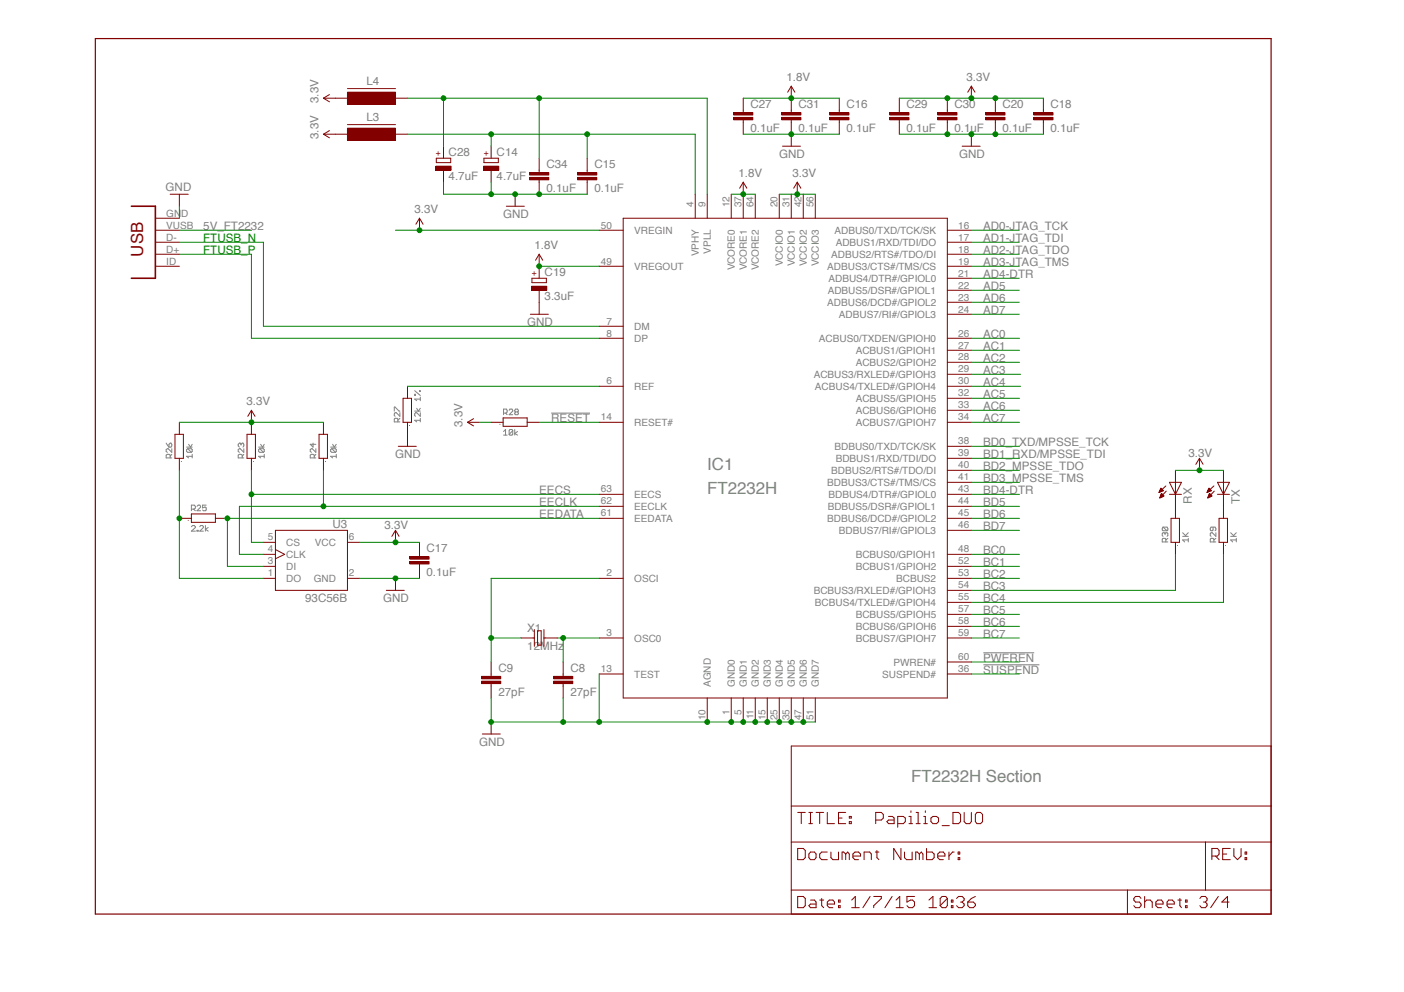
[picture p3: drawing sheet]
<svg xmlns="http://www.w3.org/2000/svg" width="297mm" height="210mm" viewBox="0 0 297 210" stroke-linecap="round" stroke-linejoin="round" font-family="sans-serif">
<defs><g id="words">
<text font-size="3.6" fill="#820000" x="30.3" y="54.3" transform="rotate(-90 30.3 54.3)">USB</text>
<g font-size="3.6" fill="#808080">
<text x="149.6" y="99.5">IC1</text>
<text x="149.6" y="104.6">FT2232H</text>
<text x="192.8" y="165.5">FT2232H Section</text>
</g>
<g font-size="2.5" fill="#808080">
<text x="166.4" y="17.2">1.8V</text>
<text x="204.5" y="17.2">3.3V</text>
<text x="67.4" y="21.8" transform="rotate(-90 67.4 21.8)">3.3V</text>
<text x="77.5" y="18">L4</text>
<text x="158.8" y="23">C27</text>
<text x="168.9" y="23">C31</text>
<text x="179.1" y="23">C16</text>
<text x="191.8" y="23">C29</text>
<text x="201.9" y="23">C30</text>
<text x="212.1" y="23">C20</text>
<text x="222.2" y="23">C18</text>
<text x="67.4" y="29.4" transform="rotate(-90 67.4 29.4)">3.3V</text>
<text x="77.5" y="25.6">L3</text>
<text x="158.8" y="28">0.1uF</text>
<text x="168.9" y="28">0.1uF</text>
<text x="179.1" y="28">0.1uF</text>
<text x="191.8" y="28">0.1uF</text>
<text x="201.9" y="28">0.1uF</text>
<text x="212.1" y="28">0.1uF</text>
<text x="222.2" y="28">0.1uF</text>
<text x="94.9" y="33">C28</text>
<text x="105.1" y="33">C14</text>
<text x="115.6" y="35.6">C34</text>
<text x="125.8" y="35.6">C15</text>
<text x="164.9" y="33.5">GND</text>
<text x="202.9" y="33.5">GND</text>
<text x="35" y="40.3">GND</text>
<text x="94.9" y="38.1">4.7uF</text>
<text x="105.1" y="38.1">4.7uF</text>
<text x="115.6" y="40.7">0.1uF</text>
<text x="125.8" y="40.7">0.1uF</text>
<text x="156.2" y="37.5">1.8V</text>
<text x="167.6" y="37.5">3.3V</text>
<text x="87.7" y="45.2">3.3V</text>
<text x="106.5" y="46.2">GND</text>
<text x="43" y="48.7">5V_FT2232</text>
<text x="113.1" y="52.8">1.8V</text>
<text x="208" y="53.8">AD2-JTAG_TDO</text>
<text x="208" y="51.3">AD1-JTAG_TDI</text>
<text x="208" y="48.7">AD0-JTAG_TCK</text>
<text x="115.2" y="58.4">C19</text>
<text x="208" y="58.9">AD4-DTR</text>
<text x="208" y="56.3">AD3-JTAG_TMS</text>
<text x="115.2" y="63.5">3.3uF</text>
<text x="208" y="63.9">AD6</text>
<text x="208" y="61.4">AD5</text>
<text x="111.5" y="69">GND</text>
<text x="208" y="71.6">AC0</text>
<text x="208" y="66.5">AD7</text>
<text x="208" y="76.6">AC2</text>
<text x="208" y="74.1">AC1</text>
<text x="208" y="81.7">AC4</text>
<text x="208" y="79.2">AC3</text>
<text x="52.1" y="85.8">3.3V</text>
<text x="116.6" y="89.3">RESET</text>
<text x="208" y="89.3">AC7</text>
<text x="208" y="86.8">AC6</text>
<text x="208" y="84.2">AC5</text>
<text x="97.8" y="90.3" transform="rotate(-90 97.8 90.3)">3.3V</text>
<text x="208" y="94.4">BD0_TXD/MPSSE_TCK</text>
<text x="83.6" y="96.9">GND</text>
<text x="208" y="99.5">BD2_MPSSE_TDO</text>
<text x="208" y="96.9">BD1_RXD/MPSSE_TDI</text>
<text x="251.4" y="96.7">3.3V</text>
<text x="114.1" y="104.6">EECS</text>
<text x="114.1" y="107.1">EECLK</text>
<text x="208" y="107.1">BD5</text>
<text x="208" y="104.6">BD4-DTR</text>
<text x="208" y="102">BD3_MPSSE_TMS</text>
<text x="252.2" y="106.6" transform="rotate(-90 252.2 106.6)">RX</text>
<text x="262.3" y="106.6" transform="rotate(-90 262.3 106.6)">TX</text>
<text x="70.3" y="111.7">U3</text>
<text x="81.3" y="111.9">3.3V</text>
<text x="114.1" y="109.6">EEDATA</text>
<text x="208" y="109.6">BD6</text>
<text x="208" y="112.2">BD7</text>
<text x="90.2" y="116.9">C17</text>
<text x="208" y="119.8">BC1</text>
<text x="208" y="117.2">BC0</text>
<text x="90.2" y="121.9">0.1uF</text>
<text x="208" y="124.9">BC3</text>
<text x="208" y="122.3">BC2</text>
<text x="64.6" y="127.4">93C56B</text>
<text x="81.1" y="127.4">GND</text>
<text x="208" y="129.9">BC5</text>
<text x="208" y="127.4">BC4</text>
<text x="111.5" y="137.6">12MHz</text>
<text x="111.5" y="133.7">X1</text>
<text x="208" y="135">BC7</text>
<text x="208" y="132.5">BC6</text>
<text x="105.5" y="142.2">C9</text>
<text x="120.7" y="142.2">C8</text>
<text x="208" y="142.6">SUSPEND</text>
<text x="208" y="140.1">PWEREN</text>
<text x="105.5" y="147.3">27pF</text>
<text x="120.7" y="147.3">27pF</text>
<text x="101.4" y="157.9">GND</text>
</g>
<g font-size="2.5" fill="#008100">
<text x="43" y="51.3">FTUSB_N</text>
<text x="43" y="53.8">FTUSB_P</text>
</g>
<g font-size="2.1" fill="#808080">
<text x="35.2" y="45.8">GND</text>
<text x="146.7" y="43.8" transform="rotate(-90 146.7 43.8)">4</text>
<text x="149.3" y="43.8" transform="rotate(-90 149.3 43.8)">9</text>
<text x="154.3" y="43.8" transform="rotate(-90 154.3 43.8)">12</text>
<text x="156.9" y="43.8" transform="rotate(-90 156.9 43.8)">37</text>
<text x="159.4" y="43.8" transform="rotate(-90 159.4 43.8)">64</text>
<text x="164.5" y="43.8" transform="rotate(-90 164.5 43.8)">20</text>
<text x="167" y="43.8" transform="rotate(-90 167 43.8)">31</text>
<text x="169.6" y="43.8" transform="rotate(-90 169.6 43.8)">42</text>
<text x="172.1" y="43.8" transform="rotate(-90 172.1 43.8)">56</text>
<text x="35.2" y="53.4">D+</text>
<text x="35.2" y="50.9">D-</text>
<text x="35.2" y="48.4">VUSB</text>
<text x="127.1" y="48.4">50</text>
<text x="134.2" y="49.5">VREGIN</text>
<text x="150.4" y="53.7" transform="rotate(-90 150.4 53.7)">VPLL</text>
<text x="176.6" y="49.5">ADBUS0/TXD/TCK/SK</text>
<text x="176.8" y="52">ADBUS1/RXD/TDI/DO</text>
<text x="202.7" y="48.4">16</text>
<text x="202.7" y="50.9">17</text>
<text x="202.7" y="53.4">18</text>
<text x="35.2" y="56">ID</text>
<text x="127.1" y="56">49</text>
<text x="134.2" y="57.1">VREGOUT</text>
<text x="147.8" y="54.3" transform="rotate(-90 147.8 54.3)">VPHY</text>
<text x="155.5" y="57.2" transform="rotate(-90 155.5 57.2)">VCORE0</text>
<text x="158" y="57.2" transform="rotate(-90 158 57.2)">VCORE1</text>
<text x="160.5" y="57.2" transform="rotate(-90 160.5 57.2)">VCORE2</text>
<text x="165.6" y="56.4" transform="rotate(-90 165.6 56.4)">VCCIO0</text>
<text x="168.2" y="56.4" transform="rotate(-90 168.2 56.4)">VCCIO1</text>
<text x="170.7" y="56.4" transform="rotate(-90 170.7 56.4)">VCCIO2</text>
<text x="173.2" y="56.4" transform="rotate(-90 173.2 56.4)">VCCIO3</text>
<text x="175" y="57.1">ADBUS3/CTS#/TMS/CS</text>
<text x="175.3" y="59.6">ADBUS4/DTR#/GPIOL0</text>
<text x="175.9" y="54.6">ADBUS2/RTS#/TDO/DI</text>
<text x="202.7" y="56">19</text>
<text x="202.7" y="58.5">21</text>
<text x="175" y="64.7">ADBUS6/DCD#/GPIOL2</text>
<text x="175.1" y="62.2">ADBUS5/DSR#/GPIOL1</text>
<text x="202.7" y="61.1">22</text>
<text x="202.7" y="63.6">23</text>
<text x="128.3" y="68.7">7</text>
<text x="128.3" y="71.2">8</text>
<text x="134.2" y="69.8">DM</text>
<text x="177.5" y="67.2">ADBUS7/RI#/GPIOL3</text>
<text x="202.7" y="66.1">24</text>
<text x="202.7" y="71.2">26</text>
<text x="134.2" y="72.3">DP</text>
<text x="173.3" y="72.3">ACBUS0/TXDEN/GPIOH0</text>
<text x="181" y="74.9">ACBUS1/GPIOH1</text>
<text x="181" y="77.4">ACBUS2/GPIOH2</text>
<text x="202.7" y="73.7">27</text>
<text x="202.7" y="76.3">28</text>
<text x="128.3" y="81.4">6</text>
<text x="134.2" y="82.5">REF</text>
<text x="172.2" y="79.9">ACBUS3/RXLED#/GPIOH3</text>
<text x="172.4" y="82.5">ACBUS4/TXLED#/GPIOH4</text>
<text x="202.7" y="78.8">29</text>
<text x="202.7" y="81.4">30</text>
<text x="202.7" y="83.9">32</text>
<text x="127.1" y="89">14</text>
<text x="181" y="85">ACBUS5/GPIOH5</text>
<text x="181" y="87.6">ACBUS6/GPIOH6</text>
<text x="202.7" y="86.4">33</text>
<text x="202.7" y="89">34</text>
<text x="134.2" y="90.1">RESET#</text>
<text x="176.6" y="95.2">BDBUS0/TXD/TCK/SK</text>
<text x="181" y="90.1">ACBUS7/GPIOH7</text>
<text x="202.7" y="94">38</text>
<text x="175.9" y="100.2">BDBUS2/RTS#/TDO/DI</text>
<text x="176.8" y="97.7">BDBUS1/RXD/TDI/DO</text>
<text x="202.7" y="96.6">39</text>
<text x="202.7" y="99.1">40</text>
<text x="202.7" y="101.7">41</text>
<text x="127.1" y="106.7">62</text>
<text x="127.1" y="104.2">63</text>
<text x="134.2" y="107.9">EECLK</text>
<text x="134.2" y="105.3">EECS</text>
<text x="175" y="102.8">BDBUS3/CTS#/TMS/CS</text>
<text x="175.1" y="107.9">BDBUS5/DSR#/GPIOL1</text>
<text x="175.3" y="105.3">BDBUS4/DTR#/GPIOL0</text>
<text x="202.7" y="104.2">43</text>
<text x="202.7" y="106.7">44</text>
<text x="127.1" y="109.3">61</text>
<text x="134.2" y="110.4">EEDATA</text>
<text x="175" y="110.4">BDBUS6/DCD#/GPIOL2</text>
<text x="177.5" y="112.9">BDBUS7/RI#/GPIOL3</text>
<text x="202.7" y="109.3">45</text>
<text x="202.7" y="111.8">46</text>
<text x="56.7" y="114.4">5</text>
<text x="56.7" y="119.4">3</text>
<text x="56.7" y="116.9">4</text>
<text x="60.6" y="115.5">CS</text>
<text x="60.6" y="118">CLK</text>
<text x="66.6" y="115.5">VCC</text>
<text x="73.8" y="114.4">6</text>
<text x="181" y="118">BCBUS0/GPIOH1</text>
<text x="202.7" y="116.9">48</text>
<text x="202.7" y="119.4">52</text>
<text x="56.7" y="122">1</text>
<text x="60.6" y="120.5">DI</text>
<text x="60.6" y="123.1">DO</text>
<text x="66.4" y="123.1">GND</text>
<text x="73.8" y="122">2</text>
<text x="128.3" y="122">2</text>
<text x="134.2" y="123.1">OSCI</text>
<text x="172.2" y="125.6">BCBUS3/RXLED#/GPIOH3</text>
<text x="181" y="120.5">BCBUS1/GPIOH2</text>
<text x="189.6" y="123.1">BCBUS2</text>
<text x="202.7" y="122">53</text>
<text x="202.7" y="124.5">54</text>
<text x="172.4" y="128.2">BCBUS4/TXLED#/GPIOH4</text>
<text x="181" y="130.7">BCBUS5/GPIOH5</text>
<text x="202.7" y="127">55</text>
<text x="202.7" y="129.6">57</text>
<text x="128.3" y="134.7">3</text>
<text x="134.2" y="135.8">OSC0</text>
<text x="181" y="133.2">BCBUS6/GPIOH6</text>
<text x="181" y="135.8">BCBUS7/GPIOH7</text>
<text x="202.7" y="132.1">58</text>
<text x="202.7" y="134.7">59</text>
<text x="127.1" y="142.3">13</text>
<text x="134.2" y="143.4">TEST</text>
<text x="186.6" y="143.4">SUSPEND#</text>
<text x="189" y="140.9">PWREN#</text>
<text x="202.7" y="142.3">36</text>
<text x="202.7" y="139.7">60</text>
<text x="150.4" y="145.4" transform="rotate(-90 150.4 145.4)">AGND</text>
<text x="155.5" y="145.4" transform="rotate(-90 155.5 145.4)">GND0</text>
<text x="158" y="145.4" transform="rotate(-90 158 145.4)">GND1</text>
<text x="160.5" y="145.4" transform="rotate(-90 160.5 145.4)">GND2</text>
<text x="163.1" y="145.4" transform="rotate(-90 163.1 145.4)">GND3</text>
<text x="165.6" y="145.4" transform="rotate(-90 165.6 145.4)">GND4</text>
<text x="168.2" y="145.4" transform="rotate(-90 168.2 145.4)">GND5</text>
<text x="170.7" y="145.4" transform="rotate(-90 170.7 145.4)">GND6</text>
<text x="173.2" y="145.4" transform="rotate(-90 173.2 145.4)">GND7</text>
<text x="149.3" y="152.4" transform="rotate(-90 149.3 152.4)">10</text>
<text x="154.3" y="151.2" transform="rotate(-90 154.3 151.2)">1</text>
<text x="156.9" y="151.2" transform="rotate(-90 156.9 151.2)">5</text>
<text x="159.4" y="152.2" transform="rotate(-90 159.4 152.2)">11</text>
<text x="162" y="152.4" transform="rotate(-90 162 152.4)">15</text>
<text x="164.5" y="152.4" transform="rotate(-90 164.5 152.4)">25</text>
<text x="167" y="152.4" transform="rotate(-90 167 152.4)">35</text>
<text x="169.6" y="152.4" transform="rotate(-90 169.6 152.4)">47</text>
<text x="172.1" y="152.4" transform="rotate(-90 172.1 152.4)">51</text>
</g>
<g font-size="1.8" fill="#820000">
<text x="93.2" y="33.1" transform="rotate(-90 93.2 33.1)">+</text>
<text x="103.3" y="33.1" transform="rotate(-90 103.3 33.1)">+</text>
<text x="113.5" y="58.5" transform="rotate(-90 113.5 58.5)">+</text>
</g>
</g></defs>
<g fill="none" stroke="#808080" stroke-width=".21">
<path d="M35.2 93.8l.6 .8M35.8 94l.4-.2 .1 .2-.1 .6h-.4zM36 96.9v-.6l-.2-.2-.6 .2v.6h1.1M36.3 94.9v.8l-.7-.8-.4 .2v.4l.2 .2M36.3 96.1l-.3 .5M39.5 94.6h1.2M39.7 94.9l-.2 .2v.4l.2 .2h.8M39.7 94.9h.8l.2 .2v.4l-.2 .2M39.7 94.9l.8 .8M39.9 94l.4 .6 .4-.6M40.7 96.6h-1.2l.4 .3M40.7 96.1v.8"/>
<path d="M51 94l-.2-.2-.4 .2v.4l.3 .2M51 94l.4-.2 .2 .2-.2 .6M51 94v.2M51.2 96.9v-.6l-.2-.2-.6 .2v.6h1.2M51.6 94.9v.8l-.8-.8-.4 .2v.4l.3 .2M51.6 96.1l-.4 .5M54.7 94.6h1.2M55 94.9l-.3 .2v.4l.3 .2h.7M55 94.9h.7l.2 .2v.4l-.2 .2M55 94.9l.7 .8M55.1 94l.5 .6 .3-.6M55.9 96.6h-1.2l.4 .3"/>
<path d="M55.9 96.1v.8M66.2 93.8v.8l-.6-.6h1.2M66.5 96.9v-.6l-.3-.2-.6 .2v.6h1.2M66.8 94.9v.8l-.7-.8-.5 .2v.4l.3 .2M66.8 96.1l-.3 .5M70 94.6h1.1M70.2 94.9h.8l.1 .2v.4l-.1 .2M70.2 94.9l-.2 .2v.4l.2 .2h.8M70.2 94.9l.8 .8M70.4 94l.3 .6 .4-.6M71.1 96.6h-1.1l.4 .3M71.1 96.1v.8"/>
<path d="M83.4 87v-.9l1.2 .9M84.2 89.3v-.6l-.2-.2h-.4l-.2 .2v.6h1.2M84.6 87.3v.8l-.8-.8h-.2l-.2 .3v.3l.2 .2M84.6 88.5l-.4 .4M87.7 83.4h.2v.3h-.2zM87.7 87h1.2M87.7 82.7l1.2 1M88.2 86.4l.3 .6 .4-.6M88.8 82.7h.1v.1h-.1zM88.9 88.9h-1.2l.5 .4M88.9 84v.8M88.9 87.3v.8l-.7-.8h-.3l-.2 .3v.3l.2 .2"/>
<path d="M88.9 88.5v.8M88.9 84.4h-1.2l.5 .4M106.5 87.4h.6l.2-.2-.2-.6h-.6v1.1M106.5 91.3l.5-.4v1.2M106.5 92.1h.8M107 87.4l.3 .3M107.7 86.8l.2-.2h.4l.2 .4-.8 .7h.8M108.5 91.1v.8l-.2 .2h-.4l-.2-.2M108.5 91.1l-.2-.2h-.4l-.2 .2v.8M108.5 91.1l-.8 .8M108.9 90.9v1.2M109.1 87.2l-.2-.2 .2-.4h.4l.2 .2-.2 .4"/>
<path d="M109.1 87.2l-.2 .2 .2 .3h.4l.2-.1-.2-.4M109.1 87.2h.4M109.5 91.3l-.6 .4 .6 .4M116.6 87.4h8.2M40.5 107.7h.6l.2-.2v-.4l-.2-.2h-.6v1.2M40.5 111.5l.2-.3h.4l.2 .3v.1l-.8 .8h.8M40.9 107.7l.4 .4M41.7 107.1l.2-.2h.4l.1 .4-.7 .8h.7M41.7 112.2h.2v.2h-.2zM42.3 111.5l.1-.3h.5l.1 .4-.7 .8h.7M43.5 111.2v1.2M43.6 106.9h-.7v.6l.6-.2 .1 .2v.4l-.1 .2h-.5l-.1-.2"/>
<path d="M44 111.6l-.5 .4 .5 .4M246.1 111.5l-.2 .3v.3l.2 .2h.8M246.1 111.5h.8l.2 .3v.3l-.2 .2M246.1 111.5l.8 .8M246.5 112.9l-.2-.2-.4 .2v.4l.2 .2M246.5 112.9l.2-.2 .4 .2v.4l-.2 .2M246.5 112.9v.2M246.7 114.7v-.6l-.2-.2h-.4l-.2 .2v.6h1.2M247.1 113.9l-.4 .4M250.2 113.5h1.2M250.2 112.7l.8 .8M251.4 114.3h-1.2l.4 .4"/>
<path d="M251.4 113.9v.8M251.4 112.7l-.6 .6M256.6 111.5v.6l-.1 .2-.4-.2 .1-.6h.9l.1 .3v.3l-.1 .2M256.8 114.7v-.6l-.2-.2h-.4l-.1 .2v.6h1.1M257.2 112.7v.8l-.7-.8-.4 .2v.4l.1 .2M257.2 113.9l-.4 .4M260.4 113.5h1.2M260.4 112.7l.7 .8M261.6 114.3h-1.2l.4 .4M261.6 113.9v.8M261.6 112.7l-.6 .6M208 138.1h10.8"/>
<path d="M208 140.7h11.9"/>
</g>
<g fill="none" stroke="#820000" stroke-width=".21">
<path d="M126.8 48.7h5M126.8 56.3h5M131.8 46.2h68.6v101.5h-68.6zM147.1 41.1v5.1M149.6 41.1v5.1M154.7 41.1v5.1M157.2 41.1v5.1M159.8 41.1v5.1M164.9 41.1v5.1M167.4 41.1v5.1M169.9 41.1v5.1M172.5 41.1v5.1"/>
<path d="M200.4 48.7h5.1M200.4 51.3h5.1M200.4 53.8h5.1M200.4 56.3h5.1M200.4 58.9h5.1M126.8 69h5M126.8 71.6h5M200.4 71.6h5.1M200.4 61.4h5.1M200.4 64h5.1M200.4 66.5h5.1M200.4 74.1h5.1"/>
<path d="M200.4 76.7h5.1M200.4 79.2h5.1M126.8 81.7h5M126.8 89.4h5M200.4 81.7h5.1M200.4 89.4h5.1M200.4 84.3h5.1M200.4 86.8h5.1M200.4 94.4h5.1M200.4 97h5.1M200.4 99.5h5.1M126.8 104.6h5"/>
<path d="M126.8 107.1h5M126.8 109.7h5M200.4 102.1h5.1M200.4 104.6h5.1M200.4 107.1h5.1M200.4 109.7h5.1M200.4 112.2h5.1M200.4 117.3h5.1M200.4 119.8h5.1M126.8 122.4h5M126.8 135h5M200.4 122.4h5.1"/>
<path d="M200.4 135h5.1M200.4 124.9h5.1M200.4 127.5h5.1M200.4 130h5.1M200.4 132.5h5.1M126.8 142.6h5M149.6 147.7v5.1M154.7 147.7v5.1M157.2 147.7v5.1M159.8 147.7v5.1M162.3 147.7v5.1M164.9 147.7v5.1"/>
<path d="M167.4 147.7v5.1M167.4 157.9h101.5v35.5h-101.5zM169.9 147.7v5.1M172.5 147.7v5.1M200.4 142.6h5.1M200.4 140.1h5.1M167.4 178.2h101.5M167.4 170.6h101.5M168.8 179.5h1.1l.5 .5v1.5l-.5 .4h-1.1zM168.8 171.9h1.6M169.5 171.9v2.4M171.1 171.9h.8"/>
<path d="M171.1 174.3h.8M171.5 171.9v2.4M172.7 171.9h1.6M173.4 171.9v2.4M175 171.9v2.4h1.6M177.4 173.1h.8M178.9 171.9h-1.5v2.4h1.5M179.7 173.9h.4v.4h-.4zM179.7 172.8h.4v.3h-.4zM185.3 173.5h1.2l.4-.4v-.8l-.4-.4h-1.2v2.4M185.5 180v1.5l.4 .4M188 172.8h.8l.4 .3v1.2h-1.2l-.4-.4 .4-.4h1.2"/>
<path d="M189.9 174.3h1.2l.4-.4v-.8l-.4-.3h-1.2v2.2M190.6 179.5v2.4l-1.5-2.4v2.4M192.3 174.3h.8M192.3 172.8h.4v1.5M192.7 171.6v.3M193.8 171.9h.4v2.4M193.8 174.3h.9M195.4 174.3h.8M195.4 172.8h.4v1.5M195.8 171.6v.3M196 179.5v2.4h1.2l.4-.4v-.8l-.4-.4h-1.2M197 173.1l.4-.3h.7l.5 .3v.8l-.5 .4h-.7l-.4-.4z"/>
<path d="M199.3 174.7h1.6M201.6 171.9h1.2l.4 .4v1.6l-.4 .4h-1.2zM204 171.9v2l.4 .4h.8l.3-.4v-2M206.7 171.9h.8l.4 .4v1.6l-.4 .4h-.8l-.3-.4v-1.6zM255 178.2v10.1M260.3 179.5h-1.6v2.4h1.6M261 179.5v1.6l.8 .8 .8-.8v-1.6M167.4 188.3h101.5M168.8 189.7h1.1l.5 .4v1.5l-.5 .5h-1.1zM171.5 190.5h.8l.4 .4v1.2h-1.2l-.4-.5 .4-.3h1.2M171.5 180.3h.8l.4 .4v.8l-.4 .4h-.8l-.4-.4v-.8zM173.4 190.5h.9"/>
<path d="M173.8 190.1v1.5l.5 .5M175 191.3h1.6v-.4l-.4-.4h-.7l-.5 .4v.7l.5 .5h.7M175 180.3h-1.2l-.4 .4v.8l.4 .4h1.2M175.8 180.3v1.2l.4 .4h1.2v-1.6M177.4 191.6h.3v.5h-.3zM177.4 190.5h.3v.4h-.3zM178.9 180.7l-.4-.4h-.3v1.6M178.9 180.7l.4-.4 .4 .4v1.2M178.9 180.7v1.2M180.2 192.1h1.6M180.2 190.5l.8-.8v2.4M180.4 181.1h1.7v-.4l-.5-.4h-.7l-.5 .4v.8l.5 .4h.7"/>
<path d="M182.8 181.9v-1.6h1.2l.3 .4v1.2M184.1 189.7l-1.5 2.4M184.8 189.7h1.7v.4l-1.7 1.5v.5M185.2 180.3h.7M188.7 189.7l-1.5 2.4M189.6 192.1h1.5M189.6 190.5l.8-.8v2.4M191.4 180.3v1.2l.4 .4h1.2v-1.6M193.5 189.7h-1.6v1.2l.7-.4h.5l.4 .4v.7l-.4 .5h-.8l-.4-.5M194.5 180.7l-.4-.4h-.4v1.6M194.5 180.7v1.2M194.5 180.7l.4-.4 .4 .4v1.2"/>
<path d="M196.5 192.1h1.6M196.5 190.5l.9-.8v2.4M198.4 181.1h1.5v-.4l-.3-.4h-.8l-.4 .4v.8l.4 .4h.8M200.4 190.1v1.5l-.3 .5h-.8l-.4-.5M200.4 190.1l-.3-.4h-.8l-.4 .4v1.5M200.4 190.1l-1.5 1.5M200.8 180.3v1.6M201.3 191.6h.3v.5h-.3zM201.3 190.5h.3v.4h-.3zM201.9 180.3h-.4l-.7 .8M202.4 190.1l.4-.4h.8l.4 .4v.4l-.4 .4M202.7 181.5h.4v.4h-.4z"/>
<path d="M202.7 180.3h.4v.4h-.4zM203.2 190.9h.4M203.6 190.9l.4 .4v.3l-.4 .5h-.8l-.4-.5M204.7 190.9h1.2l.5 .4v.3l-.5 .5h-.7l-.5-.5zM206.4 189.7l-.9 .4-.8 .8M238.5 188.3v5.1M241.4 190.1l-.3-.4h-.9l-.3 .4v.4l.3 .4h.9l.3 .4v.3l-.3 .5h-.9l-.3-.5M242.2 190.9l.4-.4h.8l.4 .4v1.2M242.2 189.7v2.4M244.5 191.3h1.6v-.4l-.4-.4h-.7l-.5 .4v.7l.5 .5h.7M246.9 191.3h1.5v-.4l-.4-.4h-.8l-.3 .4v.7l.3 .5h.8M249.2 190.5h.8"/>
<path d="M249.6 190.1v1.5l.4 .5M250.8 191.6h.3v.5h-.3zM250.8 190.5h.3v.4h-.3zM253.9 190.1l.3-.4h.8l.4 .4v.4l-.4 .4M254.6 190.9h.4M255 190.9l.4 .4v.3l-.4 .5h-.8l-.3-.5M256.4 181.1h1.2l.3-.4v-.7l-.3-.5h-1.2v2.4M257.2 181.1l.7 .8M257.7 189.7l-1.6 2.4M258.7 180.7h.8M260 190.9h-1.5l1.2-1.2v2.4M263.4 181.5h.4v.4h-.4z"/>
<path d="M263.4 180.3h.4v.4h-.4z"/>
</g>
<path d="M20.2 8.2h248.7v185.2h-248.7z" fill="none" stroke="#820000" stroke-width=".25"/>
<path d="M73.5 19.5h10.2v2.5h-10.2z" fill="#820000"/>
<g fill="none" stroke="#820000" stroke-width=".21">
<path d="M73.5 19.5h10.2v2.5h-10.2zM73.5 18.7h10.2M71 20.8h2.5M83.7 20.8h2.5M36 41.1h3.8M38 41.1v2.5M88.8 46.2l.7 1.2M88.8 46.2l-.8 1.2M88.8 46.2v2.5M114.1 53.8l.7 1.3M114.1 53.8l-.8 1.3M114.1 53.8v2.5"/>
<path d="M112.2 66.5h3.8M114.1 64v2.5M84.3 94.4h3.8M85.3 84.3h1.8v5.1h-1.8zM86.2 81.7v2.6M86.2 89.4v5M86.6 90h.1M98.9 89.4h2.5M98.9 89.4l1.3 .7M100.2 88.6l-1.3 .8M103.9 89.4h2.5M105.8 89.8h.1"/>
<path d="M106.4 88.4h5.1v1.8h-5.1zM111.5 89.4h2.6"/>
</g>
<path d="M112.4 60.6h3.3v.8h-3.3z" fill="#820000"/>
<g fill="none" stroke="#820000" stroke-width=".21">
<path d="M112.5 58.9h3.1v.9h-3.1zM114.1 56.3v2.6M112.5 60.6h3.2v.8h-3.2zM114.1 61.4v2.6M37 91.9h1.8v5.1h-1.8zM38 89.4v2.5M38 97v2.5M38.4 97.7h.1M52.3 91.9h1.7v5.1h-1.7zM53.2 86.8v5.1M53.2 97v2.5M53.2 86.8l.8 1.3"/>
<path d="M53.2 86.8l-.8 1.3M53.6 97.7h.1M67.5 91.9h1.8v5.1h-1.8zM68.4 89.4v2.5M68.4 97v2.5M68.9 97.7h.1M38 109.7h2.5M39.8 110.1h.1M40.5 108.7h5.1v1.8h-5.1zM45.6 109.7h2.5M83.7 112.2v2.6M83.7 112.2l.7 1.3"/>
<path d="M83.7 112.2l-.8 1.3M81.7 124.9h3.8M83.7 122.4v2.5"/>
</g>
<path d="M86.7 118.8h4.1v.5h-4.1z" fill="#820000"/>
<path d="M86.7 118.8h4.1v.5h-4.1z" fill="none" stroke="#820000" stroke-width=".21"/>
<path d="M86.7 117.8h4.1v.5h-4.1z" fill="#820000"/>
<path d="M86.7 117.8h4.1v.5h-4.1zM88.8 114.8v3M88.8 119.3v3.1" fill="none" stroke="#820000" stroke-width=".21"/>
<path d="M101.9 144.1h4v.5h-4z" fill="#820000"/>
<path d="M101.9 144.1h4v.5h-4z" fill="none" stroke="#820000" stroke-width=".21"/>
<path d="M101.9 143.1h4v.5h-4z" fill="#820000"/>
<path d="M101.9 143.1h4v.5h-4zM103.9 140.1v3M103.9 144.6v3.1" fill="none" stroke="#820000" stroke-width=".21"/>
<path d="M117.1 144.1h4.1v.5h-4.1z" fill="#820000"/>
<path d="M117.1 144.1h4.1v.5h-4.1z" fill="none" stroke="#820000" stroke-width=".21"/>
<path d="M117.1 143.1h4.1v.5h-4.1z" fill="#820000"/>
<path d="M157.2 38.6l.8 1.2M157.2 38.6l-.7 1.2M157.2 38.6v2.5M168.7 38.6l.7 1.2M168.7 38.6l-.8 1.2M168.7 38.6v2.5M117.1 143.1h4.1v.5h-4.1zM119.1 140.1v3M119.1 144.6v3.1" fill="none" stroke="#820000" stroke-width=".21"/>
<path d="M73.5 27.1h10.2v2.5h-10.2z" fill="#820000"/>
<path d="M71 28.4h2.5M73.5 27.1h10.2v2.6h-10.2zM73.5 26.4h10.2M83.7 28.4h2.5" fill="none" stroke="#820000" stroke-width=".21"/>
<path d="M92.2 35.2h3.2v.8h-3.2z" fill="#820000"/>
<path d="M92.2 35.2h3.2v.8h-3.2zM92.3 33.5h3.1v.9h-3.1zM93.8 30.9v2.6M93.8 36v2.6" fill="none" stroke="#820000" stroke-width=".21"/>
<path d="M102.3 35.2h3.2v.8h-3.2z" fill="#820000"/>
<path d="M102.3 35.2h3.2v.8h-3.2zM102.4 33.5h3v.9h-3zM103.9 30.9v2.6M103.9 36v2.6" fill="none" stroke="#820000" stroke-width=".21"/>
<path d="M112 37.5h4.1v.5h-4.1z" fill="#820000"/>
<path d="M112 37.5h4.1v.6h-4.1z" fill="none" stroke="#820000" stroke-width=".21"/>
<path d="M112 36.5h4.1v.5h-4.1z" fill="#820000"/>
<path d="M112 36.5h4.1v.5h-4.1zM114.1 33.5v3M114.1 38.1v3" fill="none" stroke="#820000" stroke-width=".21"/>
<path d="M122.2 37.5h4v.5h-4z" fill="#820000"/>
<path d="M122.2 37.5h4.1v.6h-4.1z" fill="none" stroke="#820000" stroke-width=".21"/>
<path d="M122.2 36.5h4v.5h-4z" fill="#820000"/>
<path d="M68.4 28.4l1.3 .8M68.4 28.4h2.6M68.4 20.8l1.3 .7M68.4 20.8h2.6M69.7 27.6l-1.3 .8M69.7 20l-1.3 .8M122.2 36.5h4.1v.5h-4.1zM124.2 33.5v3M124.2 38.1v3M107.1 43.6h3.8M109 41.1v2.5" fill="none" stroke="#820000" stroke-width=".21"/>
<path d="M155.2 24.8h4.1v.5h-4.1z" fill="#820000"/>
<path d="M155.2 24.8h4.1v.6h-4.1z" fill="none" stroke="#820000" stroke-width=".21"/>
<path d="M155.2 23.8h4.1v.5h-4.1z" fill="#820000"/>
<path d="M155.2 23.8h4.1v.5h-4.1zM157.2 20.8v3M157.2 25.4v3" fill="none" stroke="#820000" stroke-width=".21"/>
<path d="M165.4 24.8h4v.5h-4z" fill="#820000"/>
<path d="M165.4 24.8h4v.6h-4z" fill="none" stroke="#820000" stroke-width=".21"/>
<path d="M165.4 23.8h4v.5h-4z" fill="#820000"/>
<path d="M165.4 23.8h4v.5h-4zM167.4 20.8v3M167.4 25.4v3" fill="none" stroke="#820000" stroke-width=".21"/>
<path d="M175.5 24.8h4.1v.5h-4.1z" fill="#820000"/>
<path d="M175.5 24.8h4.1v.6h-4.1z" fill="none" stroke="#820000" stroke-width=".21"/>
<path d="M175.5 23.8h4.1v.5h-4.1z" fill="#820000"/>
<path d="M175.5 23.8h4.1v.5h-4.1zM177.6 20.8v3M177.6 25.4v3" fill="none" stroke="#820000" stroke-width=".21"/>
<path d="M188.2 24.8h4.1v.5h-4.1z" fill="#820000"/>
<path d="M188.2 24.8h4.1v.6h-4.1z" fill="none" stroke="#820000" stroke-width=".21"/>
<path d="M188.2 23.8h4.1v.5h-4.1z" fill="#820000"/>
<path d="M188.2 23.8h4.1v.5h-4.1zM190.3 20.8v3M190.3 25.4v3" fill="none" stroke="#820000" stroke-width=".21"/>
<path d="M198.4 24.8h4v.5h-4z" fill="#820000"/>
<path d="M198.4 24.8h4.1v.6h-4.1z" fill="none" stroke="#820000" stroke-width=".21"/>
<path d="M198.4 23.8h4v.5h-4z" fill="#820000"/>
<path d="M198.4 23.8h4.1v.5h-4.1zM200.4 20.8v3M200.4 25.4v3" fill="none" stroke="#820000" stroke-width=".21"/>
<path d="M208.5 24.8h4.1v.5h-4.1z" fill="#820000"/>
<path d="M208.6 24.8h4v.6h-4z" fill="none" stroke="#820000" stroke-width=".21"/>
<path d="M208.5 23.8h4.1v.5h-4.1z" fill="#820000"/>
<path d="M208.6 23.8h4v.5h-4zM210.6 20.8v3M210.6 25.4v3" fill="none" stroke="#820000" stroke-width=".21"/>
<path d="M218.7 24.8h4.1v.5h-4.1z" fill="#820000"/>
<path d="M218.7 24.8h4.1v.6h-4.1z" fill="none" stroke="#820000" stroke-width=".21"/>
<path d="M218.7 23.8h4.1v.5h-4.1z" fill="#820000"/>
<g fill="none" stroke="#820000" stroke-width=".21">
<path d="M167.4 18.2l.8 1.3M167.4 18.2l-.8 1.3M167.4 18.2v2.6M205.5 18.2l.8 1.3M205.5 18.2l-.8 1.3M205.5 18.2v2.6M165.5 30.9h3.9M167.4 28.4v2.5M203.6 30.9h3.8M205.5 28.4v2.5M218.7 23.8h4.1v.5h-4.1zM220.7 20.8v3"/>
<path d="M220.7 25.4v3M32.9 53.8h5.1M32.9 51.3h5.1M32.9 46.2h5.1M32.9 56.3h5.1M32.9 48.7h5.1M248.7 99.5v10.2M253.8 97l.7 1.2M253.8 97l-.8 1.2M253.8 97v2.5M258.8 99.5v10.2M55.7 114.8h2.6"/>
<path d="M55.7 119.8h2.6M55.7 117.3h2.6M58.3 112.2h15.2v12.7h-15.2zM58.3 116.3l1.9 1-1.9 .9M73.5 114.8h2.6M245.2 104.2h.1M245.3 104.1h.2M245.3 104h.3M245.3 103.9h.5M245.4 103.8h.6M245.4 103.8h.7M245.4 105.3h.2"/>
<path d="M245.5 103.7h.5M245.5 103.6h.4M245.5 105.2h.3M245.5 105.1h.5M245.5 105h.6M245.6 103.5h.2M245.6 103.4h.1M245.6 103.3h.1M245.6 104.9h.6M245.6 104.9h.5M245.6 104.8h.5M245.6 104.6h.3"/>
<path d="M245.6 103.3l-.4 .9M245.6 103.3l.5 .5-.9 .4M245.6 104.7h.4M245.7 104.5h.1M246.2 104.9l-.5-.5-.3 1M246.2 104.9l-.8 .5M246.7 102.8l-1.5 1.4M246.7 103.9l-1.3 1.5M247.4 102.1h2.6l-1.3 2.5zM247.4 104.6h2.6M247.8 109.7h1.7v5.1h-1.7zM248.7 114.8v2.5"/>
<path d="M249.1 115.4h.1M255.4 104.2h.1M255.5 104.1h.1M255.5 104h.3M255.5 103.9h.5M255.5 103.8h.6M255.5 103.8h.7M255.5 105.3h.2M255.5 105.2h.4M255.6 103.7h.5M255.6 103.6h.5M255.6 105.1h.5"/>
<path d="M255.6 105h.7M255.7 103.5h.3M255.7 103.4h.2M255.7 103.3h.1M255.7 104.9h.7M255.7 104.9h.6M255.7 104.8h.5M255.8 104.6h.3M255.8 104.7h.3M255.8 103.3l-.4 .9M255.8 103.3l.5 .5-.9 .4M255.9 104.5h.1"/>
<path d="M256.4 104.9l-.5-.5-.4 1M256.4 104.9l-.9 .5M256.8 102.8l-1.4 1.4M256.9 103.9l-1.4 1.5M257.6 104.6h2.5M257.6 102.1h2.5l-1.3 2.5zM257.9 109.7h1.8v5.1h-1.8zM258.8 114.8v2.5M259.3 115.4h.1M55.7 122.4h2.6M73.5 122.4h2.6M110.3 135h2.8"/>
<path d="M113.1 133.2v3.6M113.7 133.5h.8v3h-.8zM115.1 133.2v3.6M115.1 135h2.8M102 155.3h3.9M103.9 152.8v2.5"/>
</g>
<path d="M27.8 43.6h5.1v15.3h-5.1" fill="none" stroke="#820000" stroke-width=".34"/>
<path d="M38 51.3h17.7v17.7h71.1M38 53.8h15.2v17.8h73.6M83.7 122.4h5.1" fill="none" stroke="#008100" stroke-width=".21"/>
<circle cx="83.7" cy="122.4" r=".51" fill="#008100"/>
<g fill="none" stroke="#008100" stroke-width=".21">
<path d="M93.8 38.6v2.5h30.4M103.9 38.6v2.5M76.1 122.4h7.6"/>
<circle cx="83.7" cy="122.4" r=".51"/>
</g>
<circle cx="114" cy="41.1" r=".51" fill="#008100"/>
<circle cx="114.1" cy="41.1" r=".51" fill="none" stroke="#008100" stroke-width=".21"/>
<circle cx="103.9" cy="41.1" r=".51" fill="#008100"/>
<circle cx="103.9" cy="41.1" r=".51" fill="none" stroke="#008100" stroke-width=".21"/>
<circle cx="109" cy="41.1" r=".51" fill="#008100"/>
<g fill="none" stroke="#008100" stroke-width=".21">
<path d="M157.2 28.4h20.4"/>
<circle cx="109" cy="41.1" r=".51"/>
</g>
<circle cx="167.4" cy="28.4" r=".51" fill="#008100"/>
<g fill="none" stroke="#008100" stroke-width=".21">
<path d="M190.3 28.4h30.4"/>
<circle cx="167.4" cy="28.4" r=".51"/>
</g>
<circle cx="200.4" cy="28.4" r=".51" fill="#008100"/>
<circle cx="200.4" cy="28.4" r=".51" fill="none" stroke="#008100" stroke-width=".21"/>
<circle cx="210.6" cy="28.4" r=".51" fill="#008100"/>
<circle cx="210.6" cy="28.4" r=".51" fill="none" stroke="#008100" stroke-width=".21"/>
<circle cx="205.5" cy="28.4" r=".51" fill="#008100"/>
<g fill="none" stroke="#008100" stroke-width=".21">
<path d="M103.9 147.7v5.1h68.6M119.1 147.7v5.1M126.8 142.6v10.2"/>
<circle cx="205.5" cy="28.4" r=".51"/>
</g>
<circle cx="149.6" cy="152.8" r=".51" fill="#008100"/>
<circle cx="149.6" cy="152.8" r=".51" fill="none" stroke="#008100" stroke-width=".21"/>
<circle cx="154.7" cy="152.8" r=".51" fill="#008100"/>
<circle cx="154.7" cy="152.8" r=".51" fill="none" stroke="#008100" stroke-width=".21"/>
<circle cx="157.2" cy="152.8" r=".51" fill="#008100"/>
<circle cx="157.2" cy="152.8" r=".51" fill="none" stroke="#008100" stroke-width=".21"/>
<circle cx="159.8" cy="152.8" r=".51" fill="#008100"/>
<circle cx="159.8" cy="152.8" r=".51" fill="none" stroke="#008100" stroke-width=".21"/>
<circle cx="162.3" cy="152.8" r=".51" fill="#008100"/>
<circle cx="162.3" cy="152.8" r=".51" fill="none" stroke="#008100" stroke-width=".21"/>
<circle cx="164.8" cy="152.8" r=".51" fill="#008100"/>
<circle cx="164.9" cy="152.8" r=".51" fill="none" stroke="#008100" stroke-width=".21"/>
<circle cx="167.4" cy="152.8" r=".51" fill="#008100"/>
<circle cx="167.4" cy="152.8" r=".51" fill="none" stroke="#008100" stroke-width=".21"/>
<circle cx="169.9" cy="152.8" r=".51" fill="#008100"/>
<circle cx="169.9" cy="152.8" r=".51" fill="none" stroke="#008100" stroke-width=".21"/>
<circle cx="119.1" cy="152.8" r=".51" fill="#008100"/>
<circle cx="119.1" cy="152.8" r=".51" fill="none" stroke="#008100" stroke-width=".21"/>
<circle cx="126.7" cy="152.8" r=".51" fill="#008100"/>
<circle cx="126.8" cy="152.8" r=".51" fill="none" stroke="#008100" stroke-width=".21"/>
<circle cx="103.9" cy="152.8" r=".51" fill="#008100"/>
<g fill="none" stroke="#008100" stroke-width=".21">
<path d="M38 43.6v2.6M83.7 48.7h43.1"/>
<circle cx="103.9" cy="152.8" r=".51"/>
</g>
<circle cx="88.7" cy="48.7" r=".51" fill="#008100"/>
<g fill="none" stroke="#008100" stroke-width=".21">
<path d="M38 89.4h30.4M101.4 89.4h2.5"/>
<circle cx="88.8" cy="48.7" r=".51"/>
</g>
<circle cx="53.2" cy="89.3" r=".51" fill="#008100"/>
<g fill="none" stroke="#008100" stroke-width=".21">
<path d="M83.7 114.8h5.1"/>
<circle cx="53.2" cy="89.4" r=".51"/>
</g>
<circle cx="83.7" cy="114.7" r=".51" fill="#008100"/>
<g fill="none" stroke="#008100" stroke-width=".21">
<path d="M164.9 41.1h7.6M76.1 114.8h7.6"/>
<circle cx="83.7" cy="114.8" r=".51"/>
</g>
<circle cx="168.7" cy="41.1" r=".51" fill="#008100"/>
<g fill="none" stroke="#008100" stroke-width=".21">
<path d="M190.3 20.8h30.4"/>
<circle cx="168.7" cy="41.1" r=".51"/>
</g>
<circle cx="200.4" cy="20.8" r=".51" fill="#008100"/>
<circle cx="200.4" cy="20.8" r=".51" fill="none" stroke="#008100" stroke-width=".21"/>
<circle cx="210.6" cy="20.8" r=".51" fill="#008100"/>
<circle cx="210.6" cy="20.8" r=".51" fill="none" stroke="#008100" stroke-width=".21"/>
<circle cx="205.5" cy="20.8" r=".51" fill="#008100"/>
<g fill="none" stroke="#008100" stroke-width=".21">
<path d="M248.7 99.5h10.1"/>
<circle cx="205.5" cy="20.8" r=".51"/>
</g>
<circle cx="253.7" cy="99.5" r=".51" fill="#008100"/>
<g fill="none" stroke="#008100" stroke-width=".21">
<path d="M114.1 56.3h12.7"/>
<circle cx="253.8" cy="99.5" r=".51"/>
</g>
<circle cx="114" cy="56.3" r=".51" fill="#008100"/>
<g fill="none" stroke="#008100" stroke-width=".21">
<path d="M154.7 41.1h5.1"/>
<circle cx="114.1" cy="56.3" r=".51"/>
</g>
<circle cx="157.2" cy="41.1" r=".51" fill="#008100"/>
<g fill="none" stroke="#008100" stroke-width=".21">
<path d="M157.2 20.8h20.4"/>
<circle cx="157.2" cy="41.1" r=".51"/>
</g>
<circle cx="167.4" cy="20.8" r=".51" fill="#008100"/>
<g fill="none" stroke="#008100" stroke-width=".21">
<path d="M53.2 99.5v15.3h2.5M86.2 81.7h40.6M114.1 89.4h12.7M53.2 104.6h73.6"/>
<circle cx="167.4" cy="20.8" r=".51"/>
</g>
<circle cx="53.2" cy="104.6" r=".51" fill="#008100"/>
<g fill="none" stroke="#008100" stroke-width=".21">
<path d="M68.4 99.5v7.6M126.8 107.1h-76.1v10.2h5"/>
<circle cx="53.2" cy="104.6" r=".51"/>
</g>
<circle cx="68.4" cy="107.1" r=".51" fill="#008100"/>
<g fill="none" stroke="#008100" stroke-width=".21">
<path d="M126.8 109.7h-78.7v10.1h7.6"/>
<circle cx="68.4" cy="107.1" r=".51"/>
</g>
<circle cx="48.1" cy="109.7" r=".51" fill="#008100"/>
<g fill="none" stroke="#008100" stroke-width=".21">
<path d="M103.9 135h6.4M126.8 122.4h-22.9v17.7"/>
<circle cx="48.1" cy="109.7" r=".51"/>
</g>
<circle cx="103.9" cy="135" r=".51" fill="#008100"/>
<g fill="none" stroke="#008100" stroke-width=".21">
<path d="M117.9 135h8.9M119.1 135v5.1"/>
<circle cx="103.9" cy="135" r=".51"/>
</g>
<circle cx="119.1" cy="135" r=".51" fill="#008100"/>
<g fill="none" stroke="#008100" stroke-width=".21">
<path d="M205.5 58.9h10.2M205.5 56.3h10.2M205.5 53.8h10.2M205.5 51.3h10.2M205.5 48.7h10.2M205.5 79.2h10.4M205.5 76.7h10.2M205.5 74.1h10.2M205.5 71.6h10.2M205.5 66.5h10.2M205.5 64h10.2M205.5 61.4h10.2"/>
<path d="M38 99.5v22.9h17.7M205.5 99.5h10.2M205.5 97h10.2M205.5 94.4h10.2M205.5 89.4h10.2M205.5 86.8h10.2M205.5 84.3h10.2M205.5 81.7h10.4M205.5 119.8h10.2M205.5 117.3h10.2M205.5 109.7h10.2M205.5 112.2h10.2"/>
<path d="M205.5 107.1h10.2M205.5 104.6h10.2M205.5 102.1h10.2M248.7 117.3v7.6h-43.2M258.8 117.3v10.2h-53.3M205.5 135h10.2M205.5 132.5h10.2M205.5 130h10.2M205.5 122.4h10.2M205.5 142.6h10.2M205.5 140.1h10.2"/>
<circle cx="119.1" cy="135" r=".51"/>
</g>
<circle cx="37.9" cy="109.7" r=".51" fill="#008100"/>
<g fill="none" stroke="#008100" stroke-width=".21">
<path d="M86.2 28.4h60.9v12.7M103.9 28.4v2.5M124.2 28.4v5.1"/>
<circle cx="38" cy="109.7" r=".51"/>
</g>
<circle cx="103.9" cy="28.4" r=".51" fill="#008100"/>
<circle cx="103.9" cy="28.4" r=".51" fill="none" stroke="#008100" stroke-width=".21"/>
<circle cx="124.2" cy="28.4" r=".51" fill="#008100"/>
<g fill="none" stroke="#008100" stroke-width=".21">
<path d="M86.2 20.8h63.4v20.3M93.8 20.8v10.1M114.1 20.8v12.7"/>
<circle cx="124.2" cy="28.4" r=".51"/>
</g>
<circle cx="93.8" cy="20.8" r=".51" fill="#008100"/>
<circle cx="93.8" cy="20.8" r=".51" fill="none" stroke="#008100" stroke-width=".21"/>
<circle cx="114" cy="20.8" r=".51" fill="#008100"/>
<g fill="none" stroke="#008100" stroke-width=".21">
<path d="M38 48.7h15.2"/>
<circle cx="114.1" cy="20.8" r=".51"/>
</g>
<use href="#words"/>
</svg>
